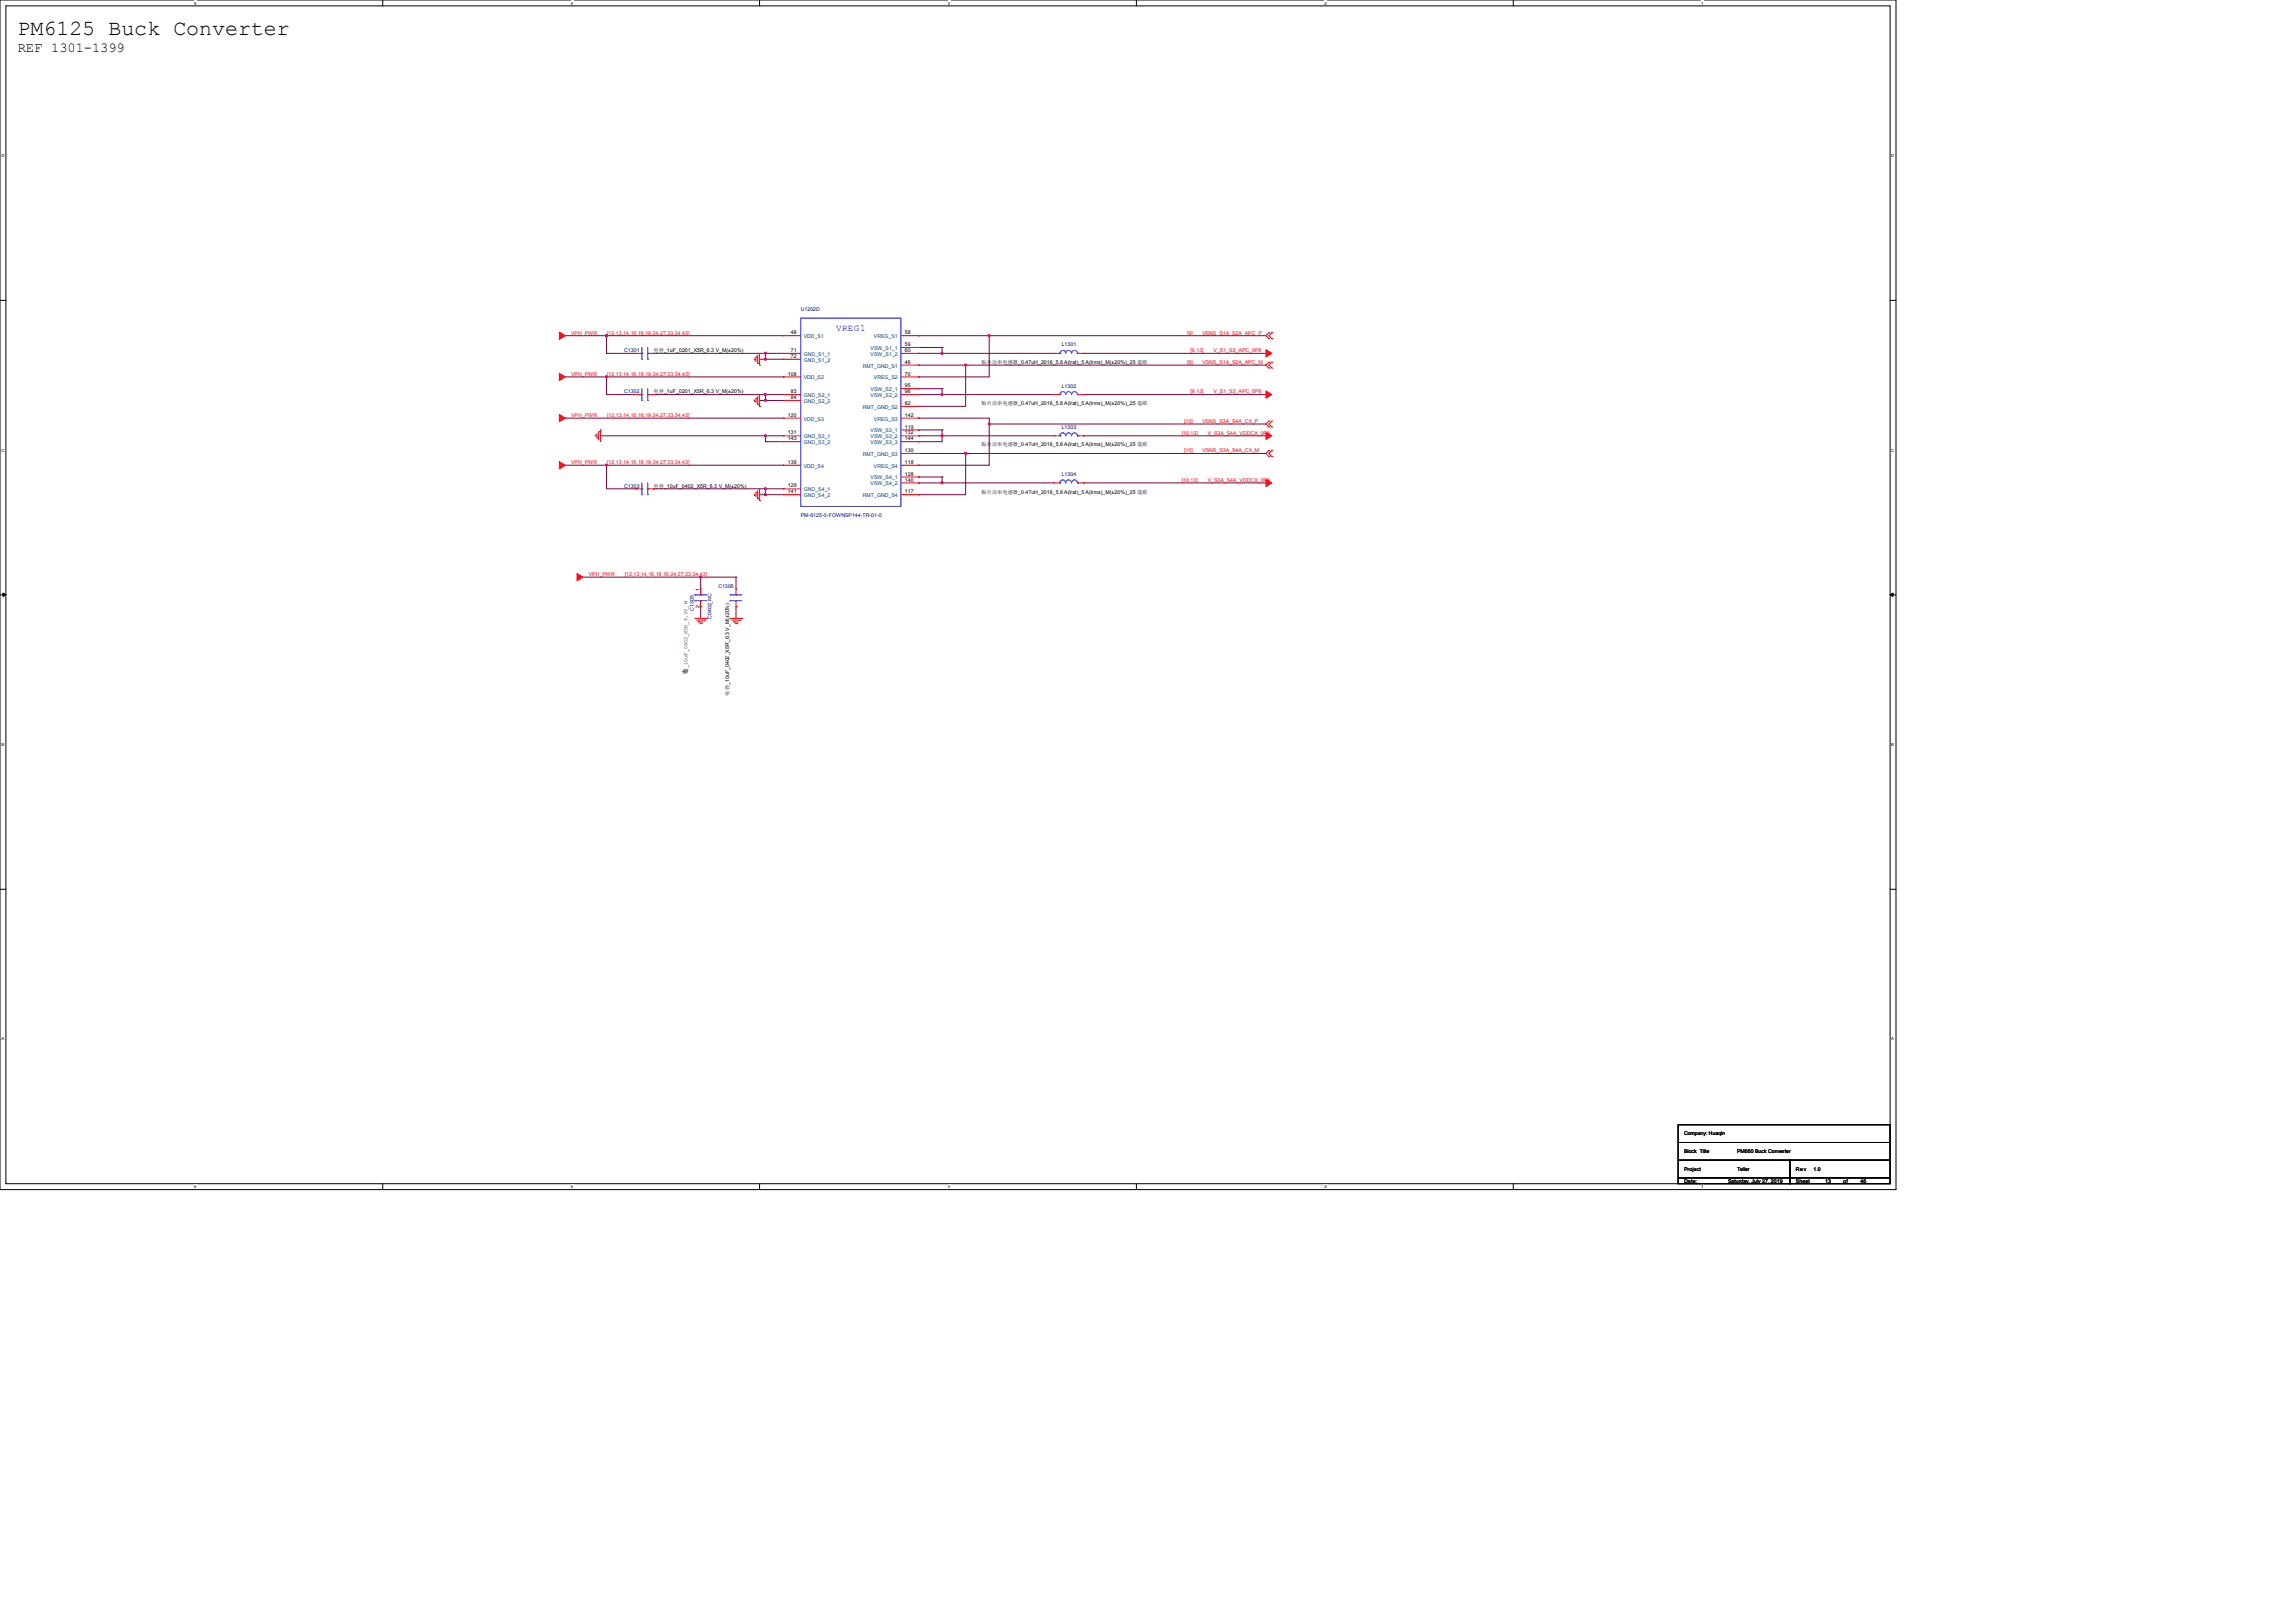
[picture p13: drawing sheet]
<svg xmlns="http://www.w3.org/2000/svg" width="297mm" height="210mm" viewBox="0 0 297 210" stroke-linecap="round" stroke-linejoin="round" font-family="sans-serif">
<defs><g id="words">
<text font-size="2.8" x="2.3" y="4.5">PM6125 Buck Converter</text>
<text font-size="1.8" x="2.3" y="6.7">REF 1301-1399</text>
<text font-size="1.2" fill="#00f" x="108.2" y="42.9">VREG1</text>
<g font-size=".8">
<text x="89" y="87.2" transform="rotate(-90 89 87.2)">电</text>
<text x="89" y="87.2" transform="rotate(-90 89 87.2)">容</text>
</g>
<g font-size=".7" fill="#000080">
<text x="103.6" y="40.2">U1202D</text>
<text x="80.8" y="45.6">C1301</text>
<text x="137.4" y="44.8">L1301</text>
<text x="80.8" y="50.9">C1302</text>
<text x="137.4" y="50.1">L1302</text>
<text x="137.4" y="55.5">L1303</text>
<text x="80.8" y="63.1">C1303</text>
<text x="137.4" y="61.6">L1304</text>
<text x="103.6" y="66.9">PM-6125-0-FOWNSP144-TR-01-0</text>
<text x="93" y="76.1">C1306</text>
<text x="89.8" y="79" transform="rotate(-90 89.8 79)">C1305</text>
<text x="92.1" y="80.1" transform="rotate(-90 92.1 80.1)">C0402_NC</text>
</g>
<g font-size=".7" fill="#f00">
<text x="73.9" y="43.3">VPH_PWR</text>
<text x="78.6" y="43.3">[12,13,14,16,18,19,24,27,33,34,43]</text>
<text x="153.6" y="43.3">[9]</text>
<text x="153.6" y="47.1">[9]</text>
<text x="154.1" y="45.6">[9,13]</text>
<text x="155.6" y="43.3">VSNS_S1A_S2A_APC_P</text>
<text x="155.6" y="47.1">VSNS_S1A_S2A_APC_M</text>
<text x="157.1" y="45.6">V_S1_S2_APC_0P8</text>
<text x="73.9" y="48.6">VPH_PWR</text>
<text x="73.9" y="54">VPH_PWR</text>
<text x="78.6" y="48.6">[12,13,14,16,18,19,24,27,33,34,43]</text>
<text x="78.6" y="54">[12,13,14,16,18,19,24,27,33,34,43]</text>
<text x="154.1" y="50.9">[9,13]</text>
<text x="157.1" y="50.9">V_S1_S2_APC_0P8</text>
<text x="152.9" y="56.2">[10,13]</text>
<text x="153.2" y="54.7">[10]</text>
<text x="153.2" y="58.5">[10]</text>
<text x="155.6" y="54.7">VSNS_S3A_S4A_CX_P</text>
<text x="155.6" y="58.5">VSNS_S3A_S4A_CX_M</text>
<text x="156.3" y="56.2">V_S3A_S4A_VDDCX_0P8</text>
<text x="73.9" y="60">VPH_PWR</text>
<text x="78.6" y="60">[12,13,14,16,18,19,24,27,33,34,43]</text>
<text x="152.9" y="62.3">[10,13]</text>
<text x="156.3" y="62.3">V_S3A_S4A_VDDCX_0P8</text>
<text x="76.2" y="74.5">VPH_PWR</text>
<text x="80.9" y="74.5">[12,13,14,16,18,19,24,27,33,34,43]</text>
</g>
<g font-size=".7">
<text x="84.6" y="45.6">电容_1uF_0201_X5R_6.3 V_M(±20%)</text>
<text x="102.3" y="43.3">48</text>
<text x="102.3" y="45.6">71</text>
<text x="102.3" y="46.3">72</text>
<text x="117.1" y="44.8">59</text>
<text x="117.1" y="45.6">60</text>
<text x="117.1" y="47.1">46</text>
<text x="117.1" y="43.3">58</text>
<text x="127" y="47.1">贴片功率电感器_0.47uH_2016_5.8 A(lrat)_5 A(lrms)_M(±20%)_25 毫欧</text>
<text x="84.6" y="50.9">电容_1uF_0201_X5R_6.3 V_M(±20%)</text>
<text x="102" y="48.6">108</text>
<text x="102" y="53.9">120</text>
<text x="102.3" y="50.9">83</text>
<text x="102.3" y="51.6">84</text>
<text x="117.1" y="50.1">95</text>
<text x="117.1" y="50.9">96</text>
<text x="117.1" y="52.4">82</text>
<text x="117.1" y="48.6">70</text>
<text x="117.1" y="53.9">142</text>
<text x="127" y="52.4">贴片功率电感器_0.47uH_2016_5.8 A(lrat)_5 A(lrms)_M(±20%)_25 毫欧</text>
<text x="102" y="56.2">131</text>
<text x="102" y="57">143</text>
<text x="117.1" y="55.5">119</text>
<text x="117.1" y="56.2">132</text>
<text x="117.1" y="57">144</text>
<text x="117.1" y="58.5">130</text>
<text x="127" y="57.8">贴片功率电感器_0.47uH_2016_5.8 A(lrat)_5 A(lrms)_M(±20%)_25 毫欧</text>
<text x="84.6" y="63.1">电容_10uF_0402_X5R_6.3 V_M(±20%)</text>
<text x="102" y="60">139</text>
<text x="102" y="63.1">129</text>
<text x="102" y="63.8">141</text>
<text x="117.1" y="61.6">128</text>
<text x="117.1" y="62.3">140</text>
<text x="117.1" y="63.8">117</text>
<text x="117.1" y="60">118</text>
<text x="127" y="63.9">贴片功率电感器_0.47uH_2016_5.8 A(lrat)_5 A(lrms)_M(±20%)_25 毫欧</text>
<text x="90.5" y="76.4" transform="rotate(-90 90.5 76.4)">1</text>
<text x="90.5" y="78.6" transform="rotate(-90 90.5 78.6)">2</text>
<text x="89" y="86.4" transform="rotate(-90 89 86.4)">_10uF_0402_X5R_6.3V_ M</text>
<text x="94.4" y="90" transform="rotate(-90 94.4 90)">电容_10uF_0402_X5R_6.3 V_M(±20%)</text>
<text x="217.9" y="146.9">Company: Huaqin</text>
<text x="217.9" y="149.2">Block Title</text>
<text x="224.8" y="149.2">PM660 Buck Converter</text>
<text x="217.9" y="151.5">Project</text>
<text x="217.9" y="153">Date:</text>
<text x="223.6" y="153">Saturday, July 27, 2019</text>
<text x="224.8" y="151.5">Teller</text>
<text x="232.4" y="151.5">Rev</text>
<text x="232.4" y="153">Sheet</text>
<text x="234.7" y="151.5">1.0</text>
<text x="236.2" y="153">13</text>
<text x="238.5" y="153">of</text>
<text x="240.8" y="153">46</text>
</g>
<g font-size=".7" fill="#004080">
<text x="104" y="43.8">VDD_S1</text>
<text x="104" y="46">GND_S1_1</text>
<text x="104" y="46.8">GND_S1_2</text>
<text x="111.7" y="47.6">RMT_GND_S1</text>
<text x="112.7" y="45.3">VSW_S1_1</text>
<text x="112.7" y="46">VSW_S1_2</text>
<text x="113.1" y="43.8">VREG_S1</text>
<text x="104" y="49.1">VDD_S2</text>
<text x="104" y="51.4">GND_S2_1</text>
<text x="104" y="52.1">GND_S2_2</text>
<text x="111.7" y="52.9">RMT_GND_S2</text>
<text x="112.7" y="50.6">VSW_S2_1</text>
<text x="112.7" y="51.4">VSW_S2_2</text>
<text x="113.1" y="49.1">VREG_S2</text>
<text x="104" y="54.4">VDD_S3</text>
<text x="104" y="56.7">GND_S3_1</text>
<text x="104" y="57.5">GND_S3_2</text>
<text x="111.7" y="59">RMT_GND_S3</text>
<text x="112.7" y="55.9">VSW_S3_1</text>
<text x="112.7" y="56.7">VSW_S3_2</text>
<text x="112.7" y="57.5">VSW_S3_3</text>
<text x="113.1" y="54.4">VREG_S3</text>
<text x="104" y="60.5">VDD_S4</text>
<text x="104" y="63.6">GND_S4_1</text>
<text x="104" y="64.3">GND_S4_2</text>
<text x="111.7" y="64.3">RMT_GND_S4</text>
<text x="112.7" y="62">VSW_S4_1</text>
<text x="112.7" y="62.8">VSW_S4_2</text>
<text x="113.1" y="60.5">VREG_S4</text>
</g>
<g font-size=".5">
<text x="25.1" y=".6">5</text>
<text x="73.9" y=".6">4</text>
<text x="122.6" y=".6">3</text>
<text x="171.4" y=".6">2</text>
<text x="220.2" y=".6">1</text>
<text x=".2" y="20.4">D</text>
<text x="244.7" y="20.4">D</text>
<text x=".2" y="58.4">C</text>
<text x="244.7" y="58.4">C</text>
<text x=".2" y="96.5">B</text>
<text x="244.7" y="96.5">B</text>
<text x=".2" y="134.6">A</text>
<text x="244.7" y="134.6">A</text>
<text x="25.1" y="153.8">5</text>
<text x="73.9" y="153.8">4</text>
<text x="122.6" y="153.8">3</text>
<text x="171.4" y="153.8">2</text>
<text x="220.2" y="153.8">1</text>
</g>
</g></defs>
<path d="M0 0h245.4v153.9h-245.4zM.8 .8h243.8v152.4h-243.8z" fill="none" stroke="#000" stroke-width=".13"/>
<g fill="#fff">
<path d="M25.1 .1h.3v.6h-.3z"/>
<path d="M25.1 153.2h.3v.6h-.3z"/>
</g>
<path d="M49.5 0v.8M49.5 153.2v.7" fill="none" stroke="#000" stroke-width=".13"/>
<g fill="#fff">
<path d="M73.9 .1h.3v.6h-.3z"/>
<path d="M73.9 153.2h.3v.6h-.3z"/>
</g>
<path d="M98.3 0v.8M98.3 153.2v.7" fill="none" stroke="#000" stroke-width=".13"/>
<g fill="#fff">
<path d="M122.7 .1h.3v.6h-.3z"/>
<path d="M122.7 153.2h.3v.6h-.3z"/>
</g>
<path d="M147.1 0v.8M147.1 153.2v.7" fill="none" stroke="#000" stroke-width=".13"/>
<g fill="#fff">
<path d="M171.4 .1h.3v.6h-.3z"/>
<path d="M171.4 153.2h.3v.6h-.3z"/>
</g>
<path d="M195.8 0v.8M195.8 153.2v.7" fill="none" stroke="#000" stroke-width=".13"/>
<g fill="#fff">
<path d="M220.2 .1h.3v.6h-.3z"/>
<path d="M220.2 153.2h.3v.6h-.3z"/>
<path d="M.2 19.8h.4v.6h-.4z"/>
<path d="M244.8 19.8h.4v.6h-.4z"/>
<path d="M.2 57.9h.4v.6h-.4z"/>
<path d="M244.8 57.9h.4v.6h-.4z"/>
</g>
<path d="M0 38.9h.8M244.6 38.9h.8" fill="none" stroke="#000" stroke-width=".13"/>
<g fill="#fff">
<path d="M.2 96h.4v.6h-.4z"/>
<path d="M244.8 96h.4v.6h-.4z"/>
</g>
<path d="M0 77h.8M244.6 77h.8" fill="none" stroke="#000" stroke-width=".13"/>
<path d="M.4 76.7l.4 .3-.4 .2zM244.6 77l.4-.3v.5z" fill="#000" stroke="#000" stroke-width=".13"/>
<g fill="#fff">
<path d="M.2 134.1h.4v.6h-.4z"/>
<path d="M244.8 134.1h.4v.6h-.4z"/>
</g>
<path d="M0 115.1h.8M244.6 115.1h.8M217.2 145.5h27.4v2.3h-27.4zM217.2 147.8h27.4v2.3h-27.4zM217.2 150.1h14.4v2.3h-14.4zM217.2 152.4h14.4v.8h-14.4zM231.6 152.4h13v.8h-13zM231.6 150.1h13v2.3h-13z" fill="none" stroke="#000" stroke-width=".13"/>
<g fill="none" stroke="#800040" stroke-width=".13">
<path d="M73.2 54.1h28.1M73.2 54.1h.1M73.2 43.4h28.1M73.2 48.8h28.1M77.7 56.4h23.6M78.5 43.4h.1M78.5 48.8h.1M78.5 45.7h.1M78.5 48.8v2.3h3.8M78.5 43.4v2.3M78.5 45.7h3.8M82.3 51.1h.1"/>
<path d="M84.6 51.1h16.7M84.6 51.1h.1M84.6 45.7h16.7M98.3 46.5h3M98.3 51.8h3M99.1 45.7h.1M99.1 46.5h.1M99.1 51.1h.1M99.1 51.8h.1M99.1 56.4h.1M99.1 57.1h.1M99.1 45.7v.8"/>
<path d="M99.1 51.1v.7M99.1 56.4v.7M99.1 57.1h2.2M101.3 43.4h.1M101.3 48.8h.1M118.9 47.2h44.9M118.9 58.7h44.9M118.9 43.4h.1M118.9 45.7h.1M118.9 45h.1M118.9 47.2h.1M118.9 50.3h.1"/>
<path d="M118.9 51.1h.1M118.9 48.8h.1M118.9 52.6h.1M118.9 54.1h.1M118.9 55.6h.1M118.9 56.4h.1M118.9 58.7h.1M118.9 57.1h.1M118.9 43.4h44.9M118.9 54.1h9.1v6.1h-9.1M118.9 45.7h17.5M118.9 51.1h17.5"/>
<path d="M118.9 56.4h17.5M118.9 45h3M118.9 50.3h3M118.9 55.6h3M121.9 45h.1M121.9 45.7h.1M121.9 50.3h.1M121.9 51.1h.1M121.9 55.6h.1M121.9 56.4h.1M121.9 55.6v1.5h-3M121.9 45v.7"/>
<path d="M121.9 50.3v.8M125 47.2h.1M125 58.7h.1M125 58.7v5.3h-6.1M125 47.2v5.4h-6.1M128 54.9h35.8M128 43.4h.1M128 54.9h.1M128 43.4v5.4h-9.1M140.2 45.7h23.6M140.2 51.1h23.6M140.2 56.4h23.6"/>
<path d="M140.2 45.7h.1M140.2 51.1h.1M140.2 56.4h.1M73.2 60.2h28.1M75.4 74.7h19.8M78.5 60.2h.1M78.5 60.2v3h3.8M82.3 63.2h.1M84.6 63.2h16.7M84.6 63.2h.1M90.7 74.7h.1M90.7 78.5h.1"/>
<path d="M90.7 74.7v1.5M90.7 78.5v1.5M95.2 78.5h.1M95.2 74.7h.1M95.2 74.7v1.5M95.2 78.5v1.5M98.3 64h3M99.1 64h.1M99.1 63.2h.1M99.1 63.2v.8M101.3 60.2h.1M118.9 61.7h.1"/>
<path d="M118.9 62.5h.1M118.9 64h.1M118.9 60.2h.1M118.9 61.7h3M118.9 62.5h17.5M121.9 61.7h.1M121.9 62.5h.1M121.9 61.7v.8M140.2 62.5h23.6M140.2 62.5h.1"/>
</g>
<g fill="#f0f" stroke="#f0f" stroke-width=".13">
<circle cx="99" cy="45.7" r=".14"/>
<circle cx="99" cy="46.5" r=".14"/>
<circle cx="99" cy="51" r=".14"/>
<circle cx="99" cy="51.8" r=".14"/>
<circle cx="99" cy="63.2" r=".14"/>
<circle cx="99" cy="64" r=".14"/>
<circle cx="128" cy="43.4" r=".14"/>
<circle cx="121.9" cy="45.7" r=".14"/>
<circle cx="125" cy="47.2" r=".14"/>
<circle cx="121.9" cy="51" r=".14"/>
<circle cx="121.9" cy="56.4" r=".14"/>
<circle cx="125" cy="58.7" r=".14"/>
<circle cx="121.9" cy="62.5" r=".14"/>
<circle cx="128" cy="54.9" r=".14"/>
<circle cx="90.7" cy="74.7" r=".14"/>
<circle cx="78.5" cy="43.4" r=".14"/>
<circle cx="78.5" cy="48.8" r=".14"/>
<circle cx="78.5" cy="60.2" r=".14"/>
<circle cx="99" cy="56.4" r=".14"/>
</g>
<g fill="none" stroke="#f00" stroke-width=".13">
<path d="M77 56.3h.1M77 56.3v.2M77.3 56.7h.1M77.3 56.1v.6M77.5 55.9h.1M77.5 55.9v1M77.7 55.6h.1M77.7 55.6v1.5M82.3 51.1h.1M82.3 45.7h.1M82.3 51.1h.8M82.3 45.7h.8"/>
<path d="M83.8 51.1h.8M83.8 45.7h.8M84.6 51.1h.1M84.6 45.7h.1M97.6 46.6h.1M97.6 51.9h.1M97.6 46.4v.2M97.6 51.7v.2M97.8 46.2h.1M97.8 51.5h.1M97.8 46.2v.6M97.8 51.5v.6"/>
<path d="M98.1 47h.1M98.1 52.3h.1M98.1 46v1M98.1 51.3v1M98.3 47.2h.1M98.3 52.6h.1M98.3 45.7v1.5M98.3 51.1v1.5M101.3 43.4h.1M101.3 45.7h.1M101.3 46.5h.1M101.3 48.8h.1"/>
<path d="M101.3 51.1h.1M101.3 51.8h.1M101.3 54.1h.1M101.3 56.4h.1M101.3 57.1h.1M101.3 56.4h2.3M101.3 51.1h2.3M101.3 45.7h2.3M101.3 43.4h2.3M101.3 46.5h2.3M101.3 48.8h2.3M101.3 51.8h2.3"/>
<path d="M101.3 54.1h2.3M101.3 57.1h2.3M116.6 56.4h2.3M116.6 51.1h2.3M116.6 45.7h2.3M116.6 43.4h2.3M116.6 48.8h2.3M116.6 54.1h2.3M116.6 57.1h2.3M116.6 45h2.3M116.6 47.2h2.3M116.6 50.3h2.3"/>
<path d="M116.6 52.6h2.3M116.6 55.6h2.3M116.6 58.7h2.3M118.9 43.4h.1M118.9 45h.1M118.9 45.7h.1M118.9 47.2h.1M118.9 48.8h.1M118.9 50.3h.1M118.9 51.1h.1M118.9 52.6h.1M118.9 54.1h.1"/>
<path d="M118.9 55.6h.1M118.9 56.4h.1M118.9 57.1h.1M118.9 58.7h.1M136.4 56.4h.8M136.4 51.1h.8M136.4 45.7h.8M136.4 56.4h.1M136.4 51.1h.1M136.4 45.7h.1M139.4 56.4h.8M139.4 51.1h.8"/>
<path d="M139.4 45.7h.8M140.2 56.4h.1M140.2 51.1h.1M140.2 45.7h.1M164.2 43.1l-.4 .3 .4 .4M164.2 46.9l-.4 .3 .4 .4M164.2 54.5l-.4 .4 .4 .3M164.2 58.3l-.4 .4 .4 .4M164.2 43.1h.1M164.2 43.8h.1M164.2 46.9h.1M164.2 47.6h.1"/>
<path d="M164.2 54.5h.1M164.2 55.2h.1M164.2 58.3h.1M164.2 59.1h.1M164.6 43.8h.1M164.6 43.1h.1M164.6 47.6h.1M164.6 46.9h.1M164.6 55.2h.1M164.6 54.5h.1M164.6 59.1h.1M164.6 58.3h.1"/>
<path d="M164.6 43.1l-.4 .3 .4 .4M164.6 46.9l-.4 .3 .4 .4M164.6 54.5l-.4 .4 .4 .3M164.6 58.3l-.4 .4 .4 .4M82.3 63.2h.1M82.3 63.2h.8M83.8 63.2h.8M84.6 63.2h.1M90.7 76.2h.1M90.7 78.5h.1M90.7 76.2v.8M90.7 77.7v.8"/>
<path d="M95.2 76.2h.1M95.2 78.5h.1M95.2 76.2v.8M95.2 77.7v.8M97.6 64.1h.1M97.6 63.9v.2M97.8 63.7h.1M97.8 63.7v.6M98.1 64.5h.1M98.1 63.5v1M98.3 64.8h.1M98.3 63.2v1.6"/>
<path d="M101.3 60.2h.1M101.3 63.2h.1M101.3 64h.1M101.3 63.2h2.3M101.3 60.2h2.3M101.3 64h2.3M116.6 62.5h2.3M116.6 60.2h2.3M116.6 64h2.3M116.6 61.7h2.3M118.9 60.2h.1M118.9 61.7h.1"/>
<path d="M118.9 62.5h.1M118.9 64h.1M136.4 62.5h.8M136.4 62.5h.1M139.4 62.5h.8M140.2 62.5h.1M89.9 80h1.5M90.1 80.2h1.1M90.4 80.5h.6M90.4 80.5h.1M90.6 80.7h.2M90.8 80.7h.1"/>
<path d="M91.2 80.2h.1M91.4 80h.1M94.5 80h1.5M94.7 80.2h1.1M95 80.5h.5M95 80.5h.1M95.2 80.7h.1M95.3 80.7h.1M95.8 80.2h.1M96 80h.1"/>
</g>
<g fill="#f00" stroke="#f00" stroke-width=".13">
<path d="M72.4 43l.8 .4-.8 .5z" fill-rule="evenodd"/>
<path d="M72.4 48.3l.8 .5-.8 .4z" fill-rule="evenodd"/>
<path d="M72.4 53.6l.8 .5-.8 .5z" fill-rule="evenodd"/>
<path d="M72.4 59.7l.8 .5-.8 .5z" fill-rule="evenodd"/>
<path d="M163.8 45.3l.8 .4-.8 .5z" fill-rule="evenodd"/>
<path d="M163.8 50.6l.8 .5-.8 .4z" fill-rule="evenodd"/>
<path d="M163.8 55.9l.8 .5-.8 .5z" fill-rule="evenodd"/>
<path d="M163.8 62l.8 .5-.8 .4z" fill-rule="evenodd"/>
<path d="M74.7 74.2l.7 .5-.7 .4z" fill-rule="evenodd"/>
</g>
<g fill="none" stroke="#00f" stroke-width=".13">
<path d="M83.1 51.1h.1M83.1 51.8h.1M83.1 45.7h.1M83.1 46.5h.1M83.1 45v1.5M83.1 50.3v1.5M83.8 51.8h.1M83.8 51.1h.1M83.8 46.5h.1M83.8 45.7h.1M83.8 45v1.5M83.8 50.3v1.5"/>
<path d="M103.6 41.1h13v24.4h-13zM137.2 56.4h.1M137.2 51.1h.1M137.2 45.7h.1M137.2 56.4a.37 .37 0 0 1 .3-.4 .37 .37 0 0 1 .4 .4M137.2 51.1a.37 .37 0 0 1 .3-.4 .37 .37 0 0 1 .4 .4M137.2 45.7a.37 .37 0 0 1 .3-.4 .37 .37 0 0 1 .4 .4M137.9 56.4a.37 .37 0 0 1 .4-.4 .37 .37 0 0 1 .4 .4M137.9 51.1a.37 .37 0 0 1 .4-.4 .37 .37 0 0 1 .4 .4M137.9 45.7a.37 .37 0 0 1 .4-.4 .37 .37 0 0 1 .4 .4M138.7 56.4a.37 .37 0 0 1 .4-.4 .37 .37 0 0 1 .3 .4M138.7 51.1a.37 .37 0 0 1 .4-.4 .37 .37 0 0 1 .3 .4"/>
<path d="M138.7 45.7a.37 .37 0 0 1 .4-.4 .37 .37 0 0 1 .3 .4M139.4 56.4h.1M139.4 51.1h.1M139.4 45.7h.1M83.1 63.2h.1M83.1 64h.1M83.1 62.5v1.5M83.8 64h.1M83.8 63.2h.1M83.8 62.5v1.5M89.9 77h.1M89.9 77.7h.1"/>
<path d="M89.9 77h1.5M89.9 77.7h1.5M90.7 77h.1M90.7 77.7h.1M94.5 77h.1M94.5 77.7h.1M94.5 77h1.5M94.5 77.7h1.5M95.2 77h.1M95.2 77.7h.1M137.2 62.5h.1M137.2 62.5a.37 .37 0 0 1 .3-.4 .37 .37 0 0 1 .4 .4"/>
<path d="M137.9 62.5a.37 .37 0 0 1 .4-.4 .37 .37 0 0 1 .4 .4M138.7 62.5a.37 .37 0 0 1 .4-.4 .37 .37 0 0 1 .3 .4M139.4 62.5h.1"/>
</g>
<use href="#words"/>
</svg>
